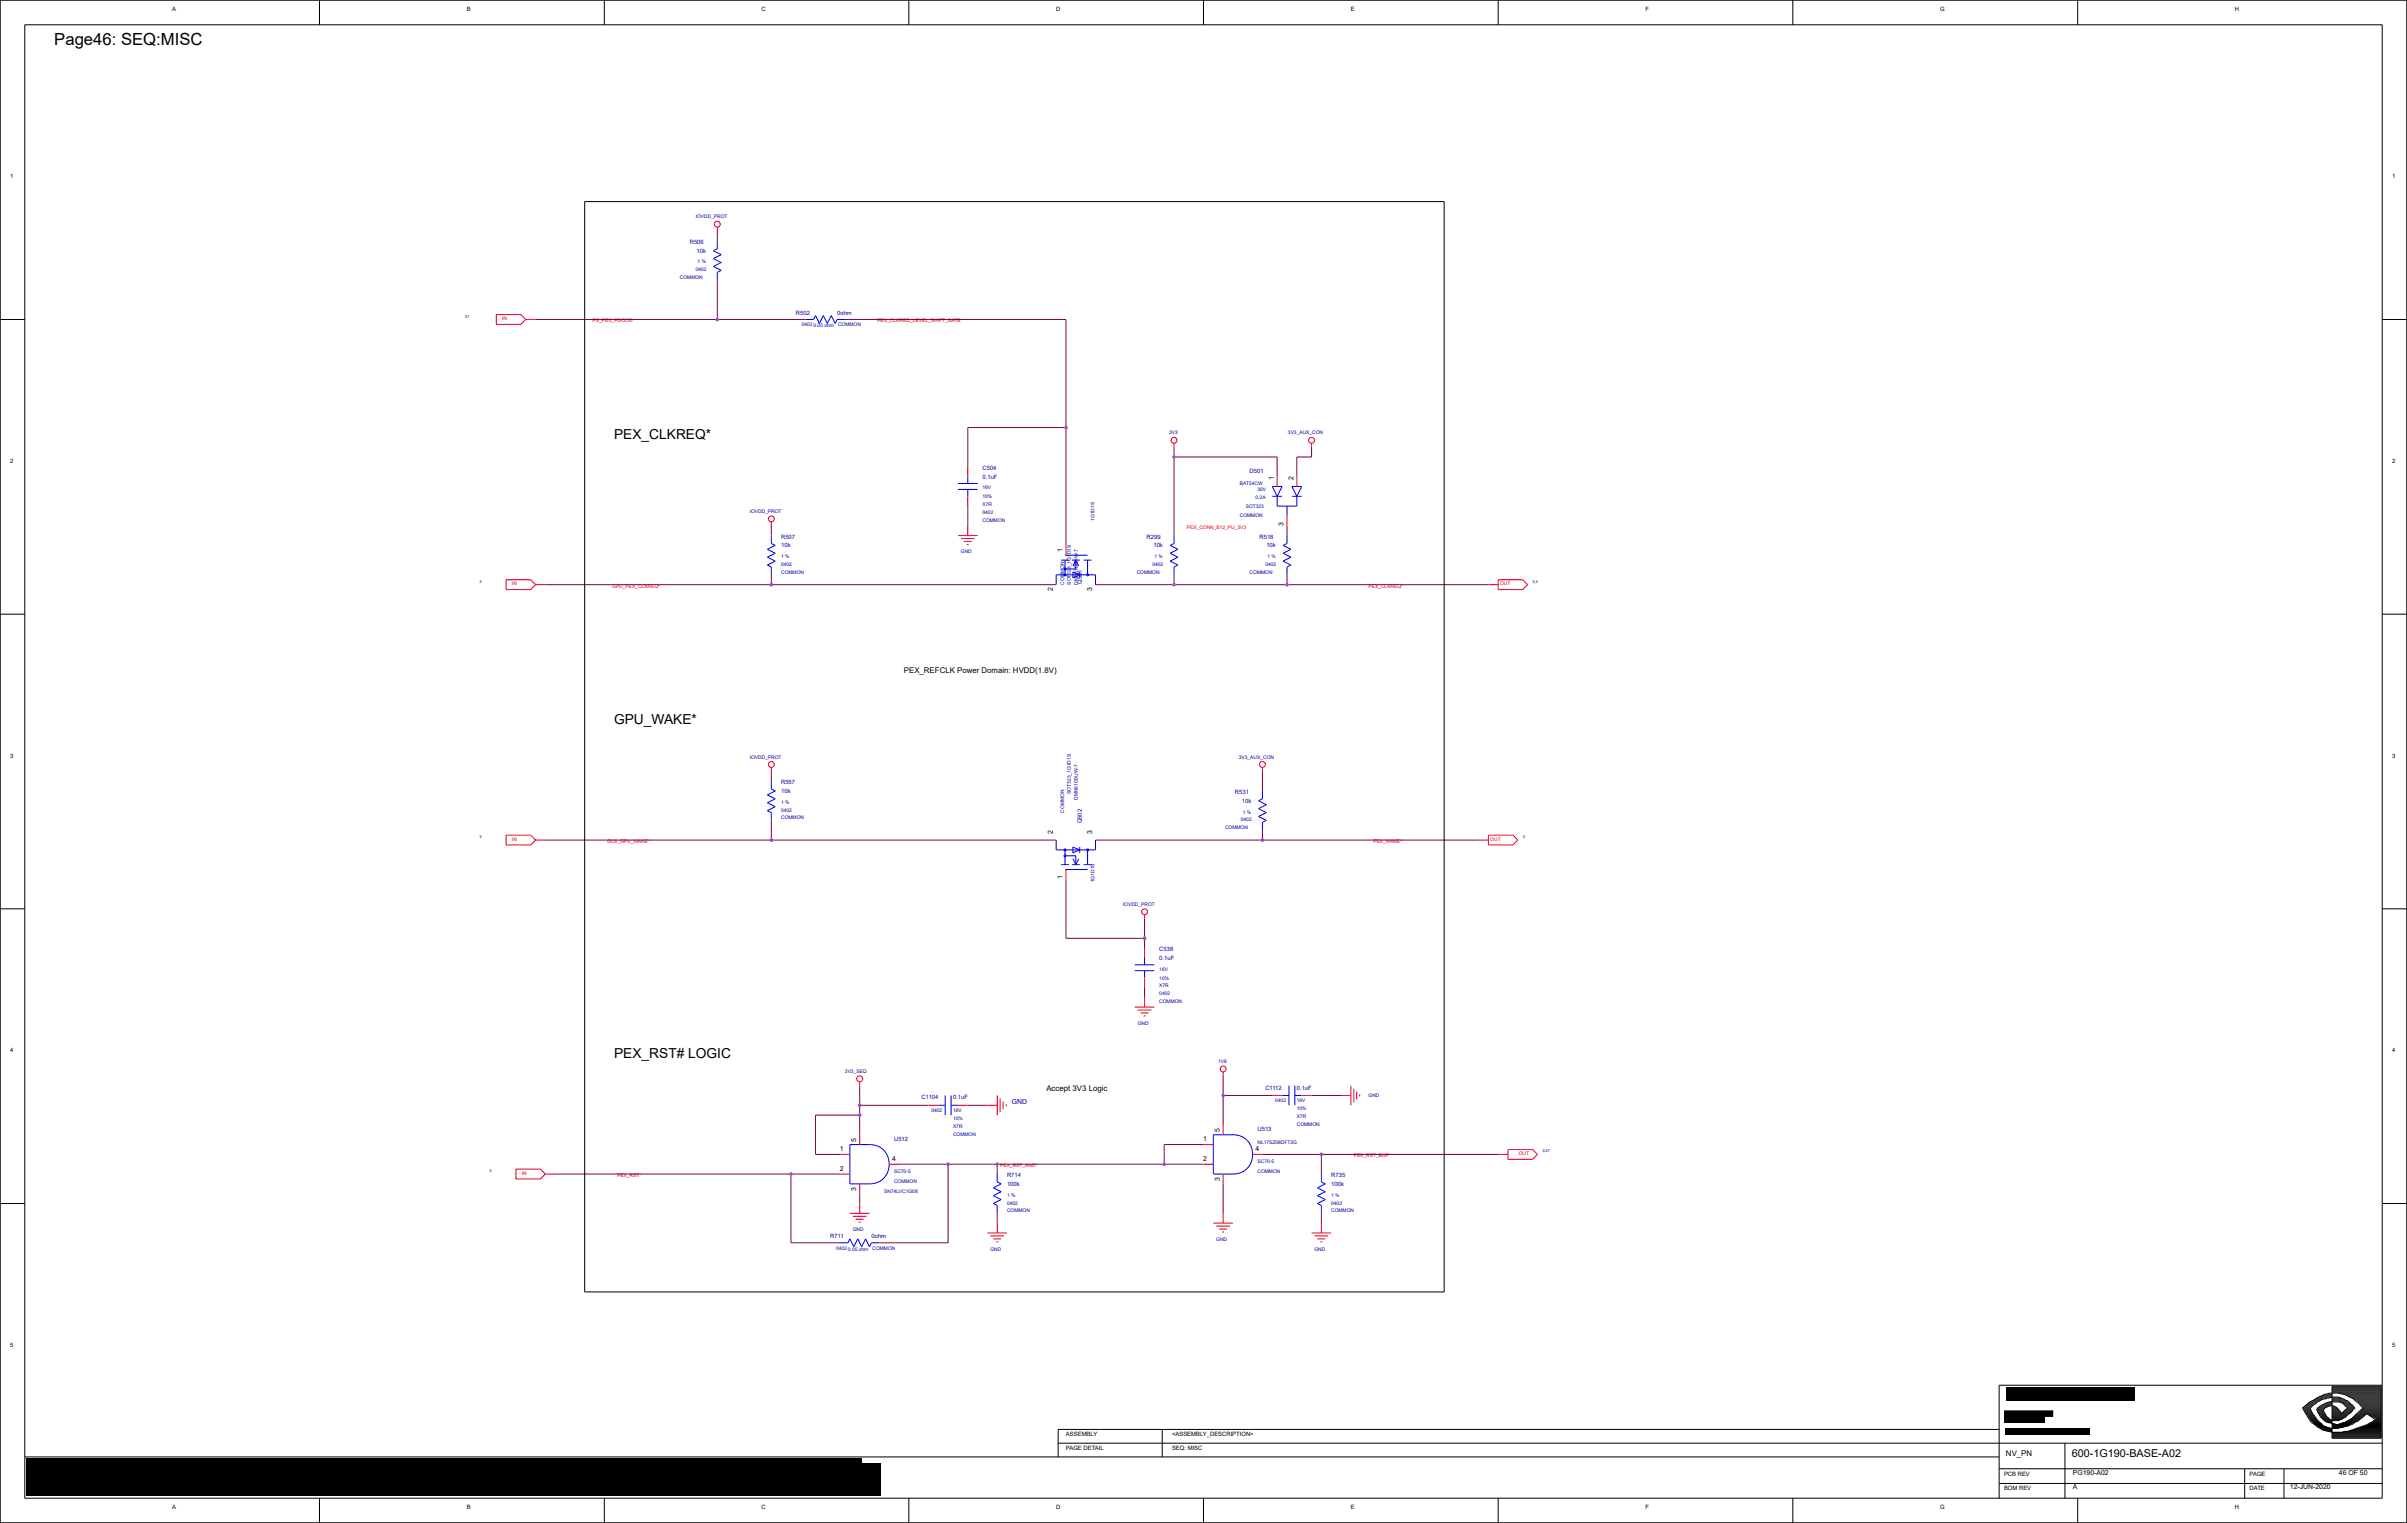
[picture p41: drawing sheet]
<svg xmlns="http://www.w3.org/2000/svg" width="122mm" height="77mm" viewBox="0 0 122 77" stroke-linecap="round" stroke-linejoin="round" font-family="sans-serif">
<defs><g id="words">
<text font-size=".8" x="2.8" y="2.3">Page46: SEQ:MISC</text>
<g font-size=".7">
<text x="31.2" y="22.3">PEX_CLKREQ*</text>
<text x="31.2" y="36.8">GPU_WAKE*</text>
<text x="31.2" y="53.7">PEX_RST# LOGIC</text>
</g>
<text font-size=".5" x="105.2" y="74">600-1G190-BASE-A02</text>
<g font-size=".4">
<text x="45.9" y="34.2">PEX_REFCLK Power Domain: HVDD(1.8V)</text>
<text x="53.1" y="55.4">Accept 3V3 Logic</text>
<text x="101.9" y="74">NV_PN</text>
</g>
<g font-size=".3">
<text x="8.7" y=".6">A</text>
<text x="23.7" y=".6">B</text>
<text x="38.7" y=".6">C</text>
<text x="53.6" y=".6">D</text>
<text x="68.6" y=".6">E</text>
<text x="83.6" y=".6">F</text>
<text x="98.6" y=".6">G</text>
<text x="113.5" y=".6">H</text>
<text x=".5" y="9">1</text>
<text x="121.5" y="9">1</text>
<text x=".5" y="23.5">2</text>
<text x="121.5" y="23.5">2</text>
<text x="54" y="28.1" transform="rotate(-90 54 28.1)">1</text>
<text x="64.7" y="24.4" transform="rotate(-90 64.7 24.4)">1</text>
<text x="65.2" y="26.7" transform="rotate(-90 65.2 26.7)">3</text>
<text x="65.7" y="24.4" transform="rotate(-90 65.7 24.4)">2</text>
<text x="53.5" y="30" transform="rotate(-90 53.5 30)">2</text>
<text x="55.5" y="30" transform="rotate(-90 55.5 30)">3</text>
<text x=".5" y="38.5">3</text>
<text x="121.5" y="38.5">3</text>
<text x="53.5" y="42.4" transform="rotate(-90 53.5 42.4)">2</text>
<text x="54" y="44.7" transform="rotate(-90 54 44.7)">1</text>
<text x="55.5" y="42.4" transform="rotate(-90 55.5 42.4)">3</text>
<text x=".5" y="53.4">4</text>
<text x="121.5" y="53.4">4</text>
<text x="42.7" y="58.5">1</text>
<text x="42.7" y="59.5">2</text>
<text x="43.5" y="58" transform="rotate(-90 43.5 58)">5</text>
<text x="45.3" y="59">4</text>
<text x="61.1" y="58">1</text>
<text x="61.1" y="59">2</text>
<text x="62" y="60" transform="rotate(-90 62 60)">3</text>
<text x="62" y="57.5" transform="rotate(-90 62 57.5)">5</text>
<text x="63.8" y="58.5">4</text>
<text x="43.5" y="60.5" transform="rotate(-90 43.5 60.5)">3</text>
<text x=".5" y="68.4">5</text>
<text x="121.5" y="68.4">5</text>
<text x="8.7" y="76.6">A</text>
<text x="23.7" y="76.6">B</text>
<text x="38.7" y="76.6">C</text>
<text x="53.6" y="76.6">D</text>
<text x="54.1" y="73.7">PAGE DETAIL</text>
<text x="54.1" y="73">ASSEMBLY</text>
<text x="59.5" y="73">&lt;ASSEMBLY_DESCRIPTION&gt;</text>
<text x="59.5" y="73.7">SEQ: MISC</text>
<text x="68.6" y="76.6">E</text>
<text x="83.6" y="76.6">F</text>
<text x="98.6" y="76.6">G</text>
<text x="101.8" y="75.7">BOM REV</text>
<text x="101.8" y="75">PCB REV</text>
<text x="105.3" y="75.7">A</text>
<text x="105.3" y="74.9">PG190-A02</text>
<text x="113.5" y="76.6">H</text>
<text x="114.3" y="75">PAGE</text>
<text x="114.3" y="75.7">DATE</text>
<text x="116.3" y="75.7">12-JUN-2020</text>
<text x="118.8" y="74.9">46 OF 50</text>
</g>
<g font-size=".3" fill="#0000a0">
<text x="35" y="12.4">R506</text>
<text x="35.4" y="12.8">10k</text>
<text x="40.4" y="16">R502</text>
<text x="42.5" y="16">0ohm</text>
<text x="49.9" y="23.9">C504</text>
<text x="39.7" y="27.4">R507</text>
<text x="39.7" y="27.8">10k</text>
<text x="49.9" y="24.3">0.1uF</text>
<text x="54.9" y="29.6" transform="rotate(-90 54.9 29.6)">Q501</text>
<text x="58.2" y="27.4">R299</text>
<text x="58.6" y="27.8">10k</text>
<text x="63.5" y="24">D501</text>
<text x="64" y="27.4">R518</text>
<text x="64.3" y="27.8">10k</text>
<text x="39.7" y="39.8">R557</text>
<text x="39.7" y="40.3">10k</text>
<text x="54.9" y="41.8" transform="rotate(-90 54.9 41.8)">Q502</text>
<text x="62.7" y="40.3">R531</text>
<text x="63.1" y="40.8">10k</text>
<text x="58.9" y="48.3">C538</text>
<text x="58.9" y="48.8">0.1uF</text>
<text x="45.4" y="57.9">U512</text>
<text x="46.8" y="55.8">C1104</text>
<text x="48.4" y="55.8">0.1uF</text>
<text x="51.2" y="59.8">R714</text>
<text x="51.4" y="56.1">GND</text>
<text x="63.9" y="57.4">U513</text>
<text x="64.3" y="55.3">C1112</text>
<text x="65.9" y="55.3">0.1uF</text>
<text x="67.6" y="59.8">R735</text>
<text x="42.2" y="62.9">R711</text>
<text x="44.3" y="62.9">0ohm</text>
<text x="51.2" y="60.2">100k</text>
<text x="67.6" y="60.2">100k</text>
</g>
<g font-size=".2" fill="#0000a0">
<text x="35.3" y="11.1">IOVDD_PROT</text>
<text x="34.5" y="14.2">COMMON</text>
<text x="35.3" y="13.8">0402</text>
<text x="35.4" y="13.4">1 %</text>
<text x="40.7" y="16.6">0402</text>
<text x="41.3" y="16.6">0.05 ohm</text>
<text x="42.6" y="16.6">COMMON</text>
<text x="59.4" y="22.1">3V3</text>
<text x="65.4" y="22.1">3V3_AUX_CON</text>
<text x="38.1" y="26.1">IOVDD_PROT</text>
<text x="39.7" y="28.4">1 %</text>
<text x="39.7" y="29.1">COMMON</text>
<text x="39.7" y="28.8">0402</text>
<text x="48.8" y="28.1">GND</text>
<text x="49.9" y="26.5">COMMON</text>
<text x="49.9" y="26.1">0402</text>
<text x="49.9" y="25.7">X7R</text>
<text x="49.9" y="24.9">16V</text>
<text x="49.9" y="25.3">10%</text>
<text x="54" y="29.7" transform="rotate(-90 54 29.7)">COMMON</text>
<text x="54.4" y="29.7" transform="rotate(-90 54.4 29.7)">SOT323_1G1D1S</text>
<text x="54.7" y="29.7" transform="rotate(-90 54.7 29.7)">DMN61D9UW-7</text>
<text x="55.6" y="26.5" transform="rotate(-90 55.6 26.5)">1G1D1S</text>
<text x="57.7" y="29.1">COMMON</text>
<text x="58.5" y="28.8">0402</text>
<text x="58.6" y="28.4">1 %</text>
<text x="63" y="24.7">BAT54CW</text>
<text x="63" y="26.3">COMMON</text>
<text x="63.3" y="25.8">SOT323</text>
<text x="63.5" y="29.1">COMMON</text>
<text x="63.8" y="25.4">0.2A</text>
<text x="63.9" y="25">30V</text>
<text x="64.3" y="28.8">0402</text>
<text x="64.4" y="28.4">1 %</text>
<text x="38.1" y="38.5">IOVDD_PROT</text>
<text x="39.7" y="41.6">COMMON</text>
<text x="39.7" y="41.2">0402</text>
<text x="39.7" y="40.8">1 %</text>
<text x="54" y="41.3" transform="rotate(-90 54 41.3)">COMMON</text>
<text x="54.4" y="40.3" transform="rotate(-90 54.4 40.3)">SOT323_1G1D1S</text>
<text x="54.7" y="40.6" transform="rotate(-90 54.7 40.6)">DMN61D9UW-7</text>
<text x="62.9" y="38.5">3V3_AUX_CON</text>
<text x="63" y="41.7">0402</text>
<text x="63.1" y="41.3">1 %</text>
<text x="55.6" y="44.8" transform="rotate(-90 55.6 44.8)">1G1D1S</text>
<text x="57" y="46">IOVDD_PROT</text>
<text x="62.2" y="42.1">COMMON</text>
<text x="57.8" y="52.1">GND</text>
<text x="58.9" y="49.3">16V</text>
<text x="58.9" y="51">COMMON</text>
<text x="58.9" y="49.8">10%</text>
<text x="58.9" y="50.6">0402</text>
<text x="58.9" y="50.2">X7R</text>
<text x="61.9" y="54">1V8</text>
<text x="42.9" y="54.5">3V3_SEQ</text>
<text x="45.4" y="59.6">SC70-5</text>
<text x="47.3" y="56.5">0402</text>
<text x="48.4" y="56.5">16V</text>
<text x="48.4" y="56.9">10%</text>
<text x="48.4" y="57.3">X7R</text>
<text x="48.4" y="57.7">COMMON</text>
<text x="63.9" y="59.6">COMMON</text>
<text x="63.9" y="59.1">SC70-5</text>
<text x="63.9" y="58.1">NL17SZ08DFT2G</text>
<text x="64.8" y="56">0402</text>
<text x="65.9" y="56.8">X7R</text>
<text x="65.9" y="57.2">COMMON</text>
<text x="65.9" y="56.4">10%</text>
<text x="65.9" y="56">16V</text>
<text x="69.5" y="55.7">GND</text>
<text x="42.5" y="63.5">0402</text>
<text x="43.1" y="63.5">0.05 ohm</text>
<text x="43.3" y="62.5">GND</text>
<text x="44.3" y="63.5">COMMON</text>
<text x="44.9" y="60.6">SN74LVC1G08</text>
<text x="45.4" y="60.1">COMMON</text>
<text x="50.3" y="63.5">GND</text>
<text x="51.2" y="61.2">0402</text>
<text x="51.2" y="61.6">COMMON</text>
<text x="51.2" y="60.8">1 %</text>
<text x="61.8" y="63">GND</text>
<text x="66.8" y="63.5">GND</text>
<text x="67.6" y="60.8">1 %</text>
<text x="67.6" y="61.2">0402</text>
<text x="67.6" y="61.6">COMMON</text>
</g>
<g font-size=".2" fill="#f00">
<text x="25.5" y="16.3">IN</text>
<text x="30.1" y="16.4">PS_PEX_PGOOD</text>
<text x="44.6" y="16.4">PEX_CLKREQ_LEVEL_SHIFT_GATE</text>
<text x="26" y="29.7">IN</text>
<text x="31.1" y="29.8">GPU_PEX_CLKREQ*</text>
<text x="60.3" y="26.9">PEX_CONN_B12_PU_3V3</text>
<text x="69.5" y="29.8">PEX_CLKREQ*</text>
<text x="76.2" y="29.7">OUT</text>
<text x="26" y="42.7">IN</text>
<text x="30.8" y="42.8">GC6_GPU_WAKE*</text>
<text x="69.8" y="42.8">PEX_WAKE*</text>
<text x="75.7" y="42.7">OUT</text>
<text x="26.5" y="59.7">IN</text>
<text x="31.3" y="59.8">PEX_RST*</text>
<text x="50.8" y="59.3">PEX_RST_AND*</text>
<text x="68.8" y="58.8">PEX_RST_BUF*</text>
<text x="77.1" y="58.7">OUT</text>
</g>
</g></defs>
<g fill="none" stroke="#00f" stroke-width=".05">
<path d="M36.4 12.2v.4M36.4 13.8v.4M40.9 16.2h.4M42.5 16.2h.4M39.2 27.2v.4M39.2 28.8v.4M39.2 39.7v.4M48.7 24.6h1M48.7 24.9h1M49.2 24.2v.4M49.2 24.9v.3M53.6 29.7v-.5h2v.5"/>
<path d="M53.9 28.5h.4M54.1 28.5v.7M54.1 28.2h1.1M54.4 28.5h.4M54.5 29.1v.2M54.6 28.5v.4h-.5M54.8 29.1v.2M55 28.5h.4M55.2 28.5v.7M59.6 27.2v.4M59.6 28.8v.4M64.6 25.2h.5"/>
<path d="M64.6 24.7h.5M64.9 25.2v.5h1v-.5M65.4 25.7v.5M65.4 27.2v.4M65.4 28.8v.4M65.6 25.2h.5M65.6 24.7h.5M39.2 41.3v.4M43.2 58.1h1a1 1 0 0 1 1 1 1 1 0 0 1-1 1h-1zM47.7 56.1h.3M48 55.6v1M48.3 56.1h.4"/>
<path d="M48.3 55.6v1M50.7 59.6v.4M53.6 42.7v.5h2v-.5M53.9 43.9h.4M54.1 43.2v.7M54.1 44.2h1.1M54.1 43.5h.5v.4M54.4 43.9h.4M54.5 43v.3M54.8 43v.3M55 43.9h.4M55.2 43.2v.7"/>
<path d="M57.6 49h1M57.6 49.3h1M58.1 48.7v.3M58.1 49.3v.4M61.6 57.6h1a1 1 0 0 1 1 1 1 1 0 0 1-1 1h-1zM64.1 40.2v.4M64.1 41.8v.4M65.1 55.6h.4M65.5 55.1v1M65.8 55.6h.3M65.8 55.1v1M67.1 59.6v.4"/>
<path d="M42.7 63.1h.4M44.3 63.1h.4M50.7 61.2v.4M67.1 61.2v.4"/>
<circle cx="54.1" cy="28.9" r=".05"/>
<circle cx="54.1" cy="29.2" r=".05"/>
<circle cx="55.2" cy="29.2" r=".05"/>
<circle cx="54.1" cy="43.5" r=".05"/>
<circle cx="54.1" cy="43.2" r=".05"/>
<circle cx="55.2" cy="43.2" r=".05"/>
</g>
<g fill="#000" stroke="#00f" stroke-width=".05">
<path d="M36.2 13.5l.4 .2zM36.2 13.1l.4-.2zM36.2 12.7l.2-.1zM36.4 13.8l.2-.1zM36.2 13.5l.4-.2zM36.2 13.1l.4 .2zM36.2 12.7l.4 .2zM41.4 16l-.1 .2zM41.4 16l.2 .4zM41.8 16l-.2 .4zM41.8 16l.2 .4zM42.2 16l-.2 .4z"/>
<path d="M42.2 16l.2 .4zM42.5 16.2l-.1 .2zM39 28.7l.2 .1zM39 28.3l.4 .2zM39 28.3l.4-.2zM39 27.9l.4-.2zM39 28.7l.4-.2zM39 27.9l.4 .2zM39.2 27.6l.2 .1zM54.5 29.3l.3-.1zM54.6 28.5l.2 .3zM54.6 28.5l-.1 .3z"/>
<path d="M54.5 29.1l.3 .1zM59.4 28.5l.4 .2zM59.4 28.1l.4-.2zM59.4 27.7l.2-.1zM59.6 28.8l.2-.1zM59.4 28.5l.4-.2zM59.4 28.1l.4 .2zM59.4 27.7l.4 .2zM64.6 24.7l.3 .5zM65.1 24.7l-.2 .5zM65.2 28.5l.4 .2zM65.2 28.1l.4-.2z"/>
<path d="M65.2 27.7l.2-.1zM65.4 28.8l.2-.1zM65.2 28.5l.4-.2zM65.2 28.1l.4 .2zM65.2 27.7l.4 .2zM65.6 24.7l.3 .5zM66.1 24.7l-.2 .5zM39 41.2l.2 .1zM39 40.8l.4 .2zM39 40.8l.4-.2zM39 40.4l.4-.2zM39 41.2l.4-.2z"/>
<path d="M39 40.4l.4 .2zM39.2 40.1l.2 .1zM54.5 43l.3 .2zM54.8 43.6l-.2 .3zM54.5 43.6l.1 .3zM54.5 43.3l.3-.1zM63.9 41.5l.4 .2zM63.9 41.1l.4-.2zM63.9 40.7l.2-.1zM64.1 41.8l.2-.1zM63.9 41.5l.4-.2zM63.9 41.1l.4 .2z"/>
<path d="M63.9 40.7l.4 .2zM43.2 62.9l-.1 .2zM43.2 62.9l.2 .4zM43.6 62.9l-.2 .4zM43.6 62.9l.2 .4zM44 62.9l-.2 .4zM44 62.9l.2 .4zM44.3 63.1l-.1 .2zM50.5 61.1l.2 .1zM50.5 60.7l.4 .2zM50.5 60.7l.4-.2zM50.5 60.3l.4-.2z"/>
<path d="M50.5 61.1l.4-.2zM50.5 60.3l.4 .2zM50.7 60l.2 .1zM66.9 61.1l.2 .1zM66.9 60.7l.4 .2zM66.9 60.7l.4-.2zM66.9 60.3l.4-.2zM66.9 61.1l.4-.2zM66.9 60.3l.4 .2zM67.1 60l.2 .1z"/>
</g>
<g fill="none" stroke="#f00" stroke-width=".05">
<path d="M26.5 16h-1.3v.5h1.3M26.7 16.2h.5M36.4 11.5v.2M27 29.4h-1.3v.5h1.3M27.2 29.7h.5M39.2 26.5v.2M39.2 39v.2M48.7 27.2h1M48.8 27.4h.7M49 27.5h.4M49.1 27.7h.1M49.2 23.7v.5"/>
<path d="M49.2 25.2v.5M49.2 26.7v.5M54.1 27.7v.5M59.6 22.5v.2M64.1 39v.2M64.9 24.2v.5M65.4 26.2v.5M65.9 24.2v.5M66.6 22.5v.2M75.6 29.7h.5M77.3 29.4h-1.2v.5h1.2M27 42.4h-1.3v.5h1.3"/>
<path d="M27.2 42.7h.5M27.5 59.4h-1.3v.5h1.3M27.7 59.6h.5M42.7 58.6h.5M42.7 59.6h.5M43.7 54.9v.2M43.7 57.6v.5M45.2 59.1h.5M47.2 56.1h.5M48.7 56.1h.5M50.2 56.1h.5M50.7 55.6v1"/>
<path d="M50.8 55.8v.7M51 55.9v.4M51.1 56.1v.1M54.1 44.2v.5M57.6 51.2h1M57.8 51.3h.7M57.9 51.5h.4M58.1 51.6h.1M58.1 46.5v.2M58.1 48.2v.5M58.1 49.7v.5M58.1 50.7v.5"/>
<path d="M61.1 59.1h.5M61.1 58.1h.5M62.1 54.4v.2M62.1 57.1v.5M62.1 59.6v.5M63.6 58.6h.5M64.6 55.6h.5M66.1 55.6h.5M68.1 55.6h.5M68.6 55.1v1M68.8 55.3v.7M68.9 55.4v.4"/>
<path d="M69.1 55.6v.1M75.1 42.7h.5M76.1 58.6h.5M76.8 42.4h-1.2v.5h1.2M77.8 58.4h-1.2v.5h1.2M43.2 61.6h1M43.3 61.8h.7M43.5 61.9h.4M43.6 62.1h.1M43.7 60.1v.5M43.7 61.1v.5M50.2 62.6h1"/>
<path d="M50.3 62.8h.7M50.5 62.9h.4M50.6 63.1h.1M50.7 62.1v.5M61.6 62.1h1M61.8 62.3h.7M61.9 62.4h.4M62.1 62.6h.1M62.1 61.6v.5M66.6 62.6h1M66.8 62.8h.7M66.9 62.9h.4"/>
<path d="M67.1 63.1h.1M67.1 62.1v.5"/>
<circle cx="36.4" cy="11.4" r=".15"/>
<circle cx="39.2" cy="38.8" r=".15"/>
<circle cx="39.2" cy="26.4" r=".15"/>
<circle cx="59.6" cy="22.4" r=".15"/>
<circle cx="64.1" cy="38.8" r=".15"/>
<circle cx="66.6" cy="22.4" r=".15"/>
<circle cx="43.7" cy="54.8" r=".15"/>
<circle cx="58.1" cy="46.3" r=".15"/>
<circle cx="62.1" cy="54.3" r=".15"/>
</g>
<g fill="#000" stroke="#f00" stroke-width=".05">
<path d="M26.5 16.5l.2-.3zM26.5 16l.2 .2zM27 29.9l.2-.2zM27 29.4l.2 .3zM77.3 29.9l.3-.2zM77.3 29.4l.3 .3zM27 42.9l.2-.2zM27 42.4l.2 .3zM27.5 59.9l.2-.3zM27.5 59.4l.2 .2zM76.8 42.9l.3-.2zM76.8 42.4l.3 .3z"/>
<path d="M77.8 58.9l.3-.3zM77.8 58.4l.3 .2z"/>
</g>
<g fill="none" stroke="#800040" stroke-width=".05">
<path d="M27.2 16.2h13.7M36.4 11.7v.5M36.4 14.2v2M42.9 16.2h11.2v11.5M27.7 29.7h25.9M39.2 26.7v.5M39.2 29.2v.5M39.2 39.2v.5M49.2 25.7v1M54.1 21.7h-4.9v2M55.6 29.7h20M59.6 22.7v4.5"/>
<path d="M59.6 29.2v.5M59.6 23.2h5.3v1M64.1 39.2v1M65.4 26.7v.5M65.4 29.2v.5M66.6 22.7v.5h-.7v1M27.7 42.7h25.9M28.2 59.6h14.5M39.2 41.7v1M40.2 59.6v3.5h2.5M43.7 56.6h-2.3v2h1.3M43.7 55.1v2.5"/>
<path d="M43.7 56.1h3.5M45.7 59.1h15.4M48.2 59.1v4h-3.5M49.2 56.1h1M50.7 59.1v.5M54.1 44.7v3h4M55.6 42.7h19.5M58.1 46.7v1.5M58.1 50.2v.5M61.1 58.1h-2v1M62.1 54.6v2.5M62.1 55.6h2.5"/>
<path d="M64.1 58.6h12M64.1 42.2v.5M66.6 55.6h1.5M67.1 58.6v1M43.7 60.6v.5M50.7 61.6v.5M62.1 60.1v1.5M67.1 61.6v.5"/>
</g>
<g fill="#f0f">
<circle cx="62.1" cy="55.6" r=".1"/>
<circle cx="59.6" cy="23.2" r=".1"/>
<circle cx="43.7" cy="56.6" r=".1"/>
<circle cx="43.7" cy="56.1" r=".1"/>
<circle cx="39.2" cy="42.7" r=".1"/>
<circle cx="39.2" cy="29.7" r=".1"/>
<circle cx="58.1" cy="47.7" r=".1"/>
<circle cx="59.6" cy="29.7" r=".1"/>
<circle cx="65.4" cy="29.7" r=".1"/>
<circle cx="54.1" cy="21.7" r=".1"/>
<circle cx="40.2" cy="59.6" r=".1"/>
<circle cx="48.2" cy="59.1" r=".1"/>
<circle cx="59.1" cy="59.1" r=".1"/>
<circle cx="50.7" cy="59.1" r=".1"/>
<circle cx="67.1" cy="58.6" r=".1"/>
<circle cx="64.1" cy="42.7" r=".1"/>
<circle cx="36.4" cy="16.2" r=".1"/>
</g>
<g fill="none" stroke="#000" stroke-width=".05">
<path d="M0 16.2h1.3M0 0h122.2v77.3h-122.2zM1.3 1.3h119.7v74.8h-119.7zM16.2 0v1.3M29.7 10.2h43.7v55.4h-43.7zM30.7 0v1.3M46.2 0v1.3M61.1 0v1.3M76.1 0v1.3M91.1 0v1.3M105.5 0v1.3M121 16.2h1.2"/>
<path d="M0 31.2h1.3M121 31.2h1.2M0 46.2h1.3M121 46.2h1.2M0 61.1h1.3M1.3 74h100.2M16.2 76.1v1.2M30.7 76.1v1.2M46.2 76.1v1.2M53.7 73.3h67.3M59 72.6v1.4M61.1 76.1v1.2"/>
<path d="M76.1 76.1v1.2M91.1 76.1v1.2M101.5 72.6h-47.8v1.4M101.5 75.4h19.5M101.5 74.6h19.5M104.9 73.3v2.8M105.5 76.1v1.2M114 74.6v1.5M116 74.6v1.5M117 71.5h.4v.1h-.4M117 71.6h.4M117.1 71.7h.3h-.3"/>
<path d="M117.1 71.5h.3M117.1 71.4h.4M117.1 71.8h.4M117.2 71.4h.3M117.2 71.9h.3M117.2 71.3h.4M117.2 72h.4M117.2 71.9h.4M117.3 71.3h.4M117.3 72h.3M117.3 72.1h.4M117.4 71.2h.3"/>
<path d="M117.4 72.2h.4M117.4 71.2h.4M117.5 72.3h.4M117.5 71.1h.4M117.6 72.4h.4M117.6 71.1h.5M117.7 71.6h.3M117.7 72.4h.3M117.7 71h.6M117.7 71.6v.1h.4M117.7 71.7h.3M117.7 72.5h.5"/>
<path d="M117.8 72.5h.5M117.8 71.8h.3M117.8 71.5h.4M117.8 71.9h.3M117.8 71h1M117.9 72h.3M117.9 71.9l.3 .1M117.9 72.6h.9M117.9 72h.4M117.9 71.4h.7M117.9 70.9h.6M118 72.1h.3"/>
<path d="M118 72.6h.5M118 72.1h.4M118 71.4h.5M118 70.9h.5M118 72.7h.5M118.1 72.2h.7M118.1 71.3h.4M118.1 71.5h-.4l.4 .1M118.1 70.8h.4M118.2 72.2h.3M118.2 72.3h.3M118.2 71.3h.3"/>
<path d="M118.2 72.7h.3M118.3 71.2h1M118.3 70.8h2.7M118.5 72.3h.1M118.5 72.1h.4M118.5 71.7h.4M118.5 71.6l.3 .1M118.5 71.5h.2M118.5 72h.7M118.5 71.6h.3M118.5 71.9h.7M118.5 72h.6"/>
<path d="M118.5 72.1h.5M118.5 71.9h.8M118.5 70.7h2.5M118.5 70.5h2.5M118.5 70.6h2.5M118.5 72.5h.5M118.5 72.4h.8M118.5 72.4h.9M118.5 71.2h.7M118.5 71.1h.6M118.5 71h.4M118.5 72.8h2.5"/>
<path d="M118.5 73h2.5M118.5 72.9h2.5M118.5 72.5h.7M118.5 71.8h.4M118.5 71.8h.9M118.5 70.4h2.5v2.7h-2.5zM118.9 72.3h.6M118.9 70.8h2.1M119 71.3h.4M119 71.8h.4M119 72.3h.6M119.1 71.7h.4"/>
<path d="M119.1 72.7h1.9M119.1 71.4h.4h-.3M119.2 71.6h.3M119.2 72.2h.6M119.2 70.9h1.8M119.2 71.5h.4M119.3 71.5l.3 .1h-.4M119.3 72.2h.5M119.3 70.9h1.7M119.4 72.1h.5M119.4 72.7h1.6M119.4 71h1.6"/>
<path d="M119.5 71h1.5M119.5 72h.5M119.6 72h.5M119.6 72.6h1.4M119.6 71.1h1.4M119.6 71.9h.5M119.7 71.9h.5M119.7 71.2h1.3M119.7 72.6h1.3M119.8 71.2h1.2M119.8 71.8h1.2M119.8 71.3h1.2"/>
<path d="M119.9 71.7h1.1M119.9 71.3h1.1M119.9 72.5h1.1M119.9 71.4h1.1M120 71.6h1M120 71.4h1M120 71.5h1M120 72.5h1M120.1 71.5h.9M120.2 72.4h.8M120.3 72.4h.7M120.3 71.9h.7"/>
<path d="M120.4 72.3h.6M120.4 71.9h.6M120.5 72h.5M120.5 72.2h.5M120.6 72h.4M120.6 72.2h.4M120.7 72.1h.3M121 61.1h1.2M121 70.4h-19.5v5.7"/>
</g>
<g fill="#000" stroke="#000" stroke-width=".05">
<path d="M117 71.5l.1 .2zM117.1 71.7l.1 .2zM117.2 71.9v.1zM117 71.5l.2-.2zM117.2 72l.1 .1zM117.2 71.3l.1-.1zM117.3 72.1l.1 .1zM117.4 72.2v.1zM117.4 72.3h.1zM117.5 71.4l-.1 .1zM117.4 71.6v.1zM117.3 71.2h.2z"/>
<path d="M117.5 72.3l.1 .1zM117.5 71.4l.1-.1zM117.4 71.7l.1 .2zM117.5 71.9h.1zM117.5 71.2l.1-.1zM117.6 72.4l.2 .1zM117.7 71.2l-.1 .1zM117.6 71.9l.1 .2zM117.7 71.7l.1 .1zM117.6 71.1l.1-.1zM117.7 71.2l.2-.1zM117.7 72.1v.1z"/>
<path d="M117.7 72.2l.2 .1zM117.8 71.8l.1 .2zM117.7 71h.1zM117.8 72.5l.1 .1zM117.9 72l.1 .1zM117.9 71.4l-.1 .1zM117.8 71l.1-.1zM117.9 72.6l.1 .1zM117.9 71.1h.1zM117.9 71.4h.1zM118 72.1l.1 .1zM117.9 70.9h.1z"/>
<path d="M118 71.6l.1-.1zM117.9 72.3l.1 .1zM118 72.4l.1 .1zM118.1 72.2l.1 .1zM118 71.4l.1-.1zM118 71.6l.1 .2zM118 70.9l.1-.1zM118.1 71.5l.2-.1zM118.1 72.7h.1zM118.1 71.1l.1-.1zM118.1 71.3h.1zM118.1 71.8l.1 .1z"/>
<path d="M118.2 72h.1zM118.3 72.3h.2zM118.2 71.3l.1-.1zM118.2 70.8h.1zM118.3 72v.1zM118.3 72.7l.2 .1zM118.3 71h.2zM118.3 72.1h.1zM118.3 72.5l.1 .1zM118.4 72.1l.1 .1zM118.6 71.4v.1zM118.6 72.3l.1 .1z"/>
<path d="M118.7 71.5l.1 .1zM118.8 72.6l.1-.1zM118.9 72.1l-.1 .1zM118.8 72.4l.1-.1zM118.8 71h.1zM118.9 71.7v.1zM118.9 71.2l.1 .1zM118.9 72.3h.1zM118.9 72.1h.1zM118.9 71l.1 .1zM119 72.5h.1zM119 71.3h.1z"/>
<path d="M119.1 71.3v.1zM119.1 70.8l.1 .1zM119.1 72l-.1 .1zM119 72.8l.1-.1zM119.1 72h.1zM119.1 71.1l.2 .1zM119.1 72.3l.1-.1zM119.2 70.9h.1zM119.2 72.5l.1-.1zM119.2 72.2h.1zM119.1 71.4l.2 .1zM118.9 71.8l.4-.3z"/>
<path d="M119.3 71.9l-.1 .1zM119.3 72.4h.2zM119.3 71.2l.1 .1zM119.3 72.2l.2-.1zM119.5 71l.1 .1zM119.3 71.9l.2-.2zM119.5 71.6v.1zM119.4 71.3l.1 .1zM119.3 70.9l.2 .1zM119.5 71.6h.1zM119.5 71.4l.1 .1zM119.6 71.1l.1 .1z"/>
<path d="M119.3 72.7l.3-.1zM119.6 72.3l.1-.1zM119.5 72.4l.1-.1zM119.6 71.9l-.1 .2zM119.7 71.2l.1 .1zM119.6 71.9l.2-.1zM119.9 72.1l-.1 .1zM119.6 72.6l.2-.1zM119.8 71.3l.2 .2zM119.9 72.1l.2-.1zM120 71.5h.1zM119.8 72.5h.2z"/>
<path d="M120.2 71.8l-.1 .2zM119.8 71.8l.3-.3zM120 72.5l.1-.1zM120.2 71.8l.1 .1zM120.1 72.4h.2zM120.3 71.9l.4 .2zM120.3 72.4l.1-.1zM120.5 72.3l.1-.1zM120.7 72.1l-.1 .1z"/>
</g>
<path d="M1.3 74.3h43.4v1.7h-43.4zM1.4 75h42.8v.8h-42.8zM101.9 70.5h6.5v.6h-6.5zM101.8 71.6h2.5v.4h-2.5z" fill="#000"/>
<path d="M101.8 72.1h2.1M101.8 72.7h4.3" fill="none" stroke="#000" stroke-width=".33"/>
<path d="M1.3 74.2h42.4" fill="none" stroke="#000" stroke-width=".22"/>
<use href="#words"/>
</svg>
